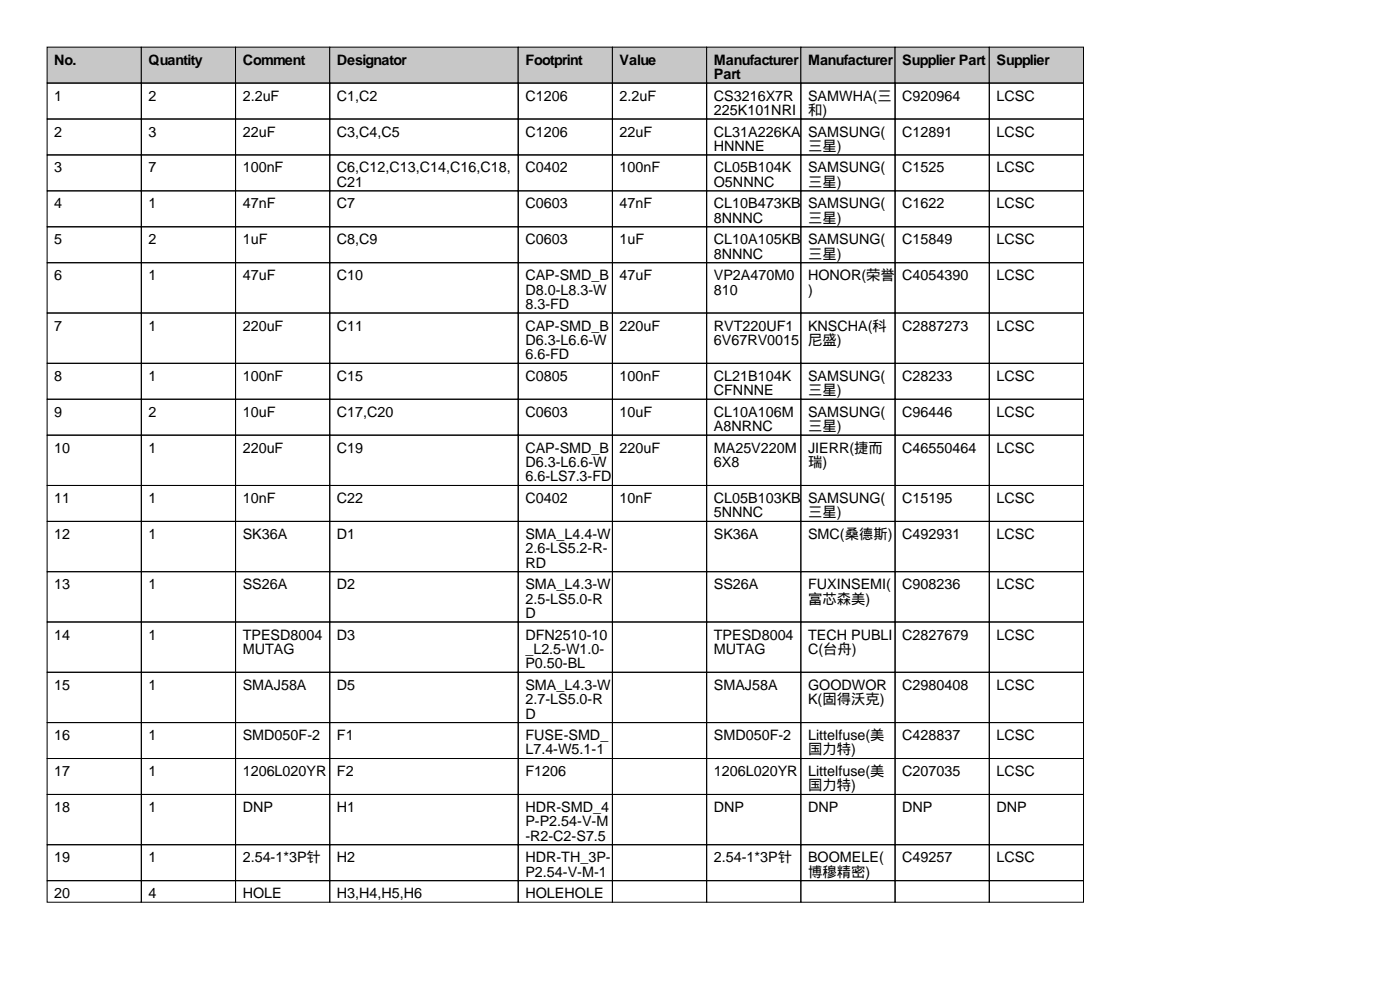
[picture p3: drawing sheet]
<svg xmlns="http://www.w3.org/2000/svg" width="297mm" height="210mm" viewBox="0 0 297 210" stroke-linecap="round" stroke-linejoin="round" font-family="sans-serif">
<defs><g id="words">
<g font-size="3">
<text x="11.5" y="13.7">No.</text>
<text x="31.5" y="13.7">Quantity</text>
<text x="51.5" y="13.7">Comment</text>
<text x="71.5" y="13.7">Designator</text>
<text x="111.5" y="13.7">Footprint</text>
<text x="131.5" y="13.7">Value</text>
<text x="151.5" y="13.7">Manufacturer</text>
<text x="151.5" y="16.8">Part</text>
<text x="171.5" y="13.7">Manufacturer</text>
<text x="191.5" y="13.7">Supplier Part</text>
<text x="211.5" y="13.7">Supplier</text>
<text x="11.5" y="21.3">1</text>
<text x="31.5" y="21.3">2</text>
<text x="51.5" y="21.3">2.2uF</text>
<text x="71.5" y="21.3">C1,C2</text>
<text x="111.5" y="21.3">C1206</text>
<text x="131.5" y="21.3">2.2uF</text>
<text x="151.5" y="21.3">CS3216X7R</text>
<text x="171.5" y="21.3">SAMWHA(三</text>
<text x="191.5" y="21.3">C920964</text>
<text x="211.5" y="21.3">LCSC</text>
<text x="11.5" y="29">2</text>
<text x="31.5" y="29">3</text>
<text x="51.5" y="29">22uF</text>
<text x="71.5" y="29">C3,C4,C5</text>
<text x="111.5" y="29">C1206</text>
<text x="131.5" y="29">22uF</text>
<text x="151.5" y="24.4">225K101NRI</text>
<text x="151.5" y="29">CL31A226KA</text>
<text x="171.5" y="24.4">和)</text>
<text x="171.5" y="29">SAMSUNG(</text>
<text x="191.5" y="29">C12891</text>
<text x="211.5" y="29">LCSC</text>
<text x="151.5" y="32">HNNNE</text>
<text x="171.5" y="32">三星)</text>
<text x="11.5" y="36.6">3</text>
<text x="31.5" y="36.6">7</text>
<text x="51.5" y="36.6">100nF</text>
<text x="71.5" y="36.6">C6,C12,C13,C14,C16,C18,</text>
<text x="71.5" y="39.6">C21</text>
<text x="111.5" y="36.6">C0402</text>
<text x="131.5" y="36.6">100nF</text>
<text x="151.5" y="36.6">CL05B104K</text>
<text x="151.5" y="39.6">O5NNNC</text>
<text x="171.5" y="36.6">SAMSUNG(</text>
<text x="171.5" y="39.6">三星)</text>
<text x="191.5" y="36.6">C1525</text>
<text x="211.5" y="36.6">LCSC</text>
<text x="11.5" y="44.2">4</text>
<text x="31.5" y="44.2">1</text>
<text x="51.5" y="44.2">47nF</text>
<text x="71.5" y="44.2">C7</text>
<text x="111.5" y="44.2">C0603</text>
<text x="131.5" y="44.2">47nF</text>
<text x="151.5" y="44.2">CL10B473KB</text>
<text x="151.5" y="47.2">8NNNC</text>
<text x="171.5" y="44.2">SAMSUNG(</text>
<text x="171.5" y="47.2">三星)</text>
<text x="191.5" y="44.2">C1622</text>
<text x="211.5" y="44.2">LCSC</text>
<text x="11.5" y="51.8">5</text>
<text x="31.5" y="51.8">2</text>
<text x="51.5" y="51.8">1uF</text>
<text x="71.5" y="51.8">C8,C9</text>
<text x="111.5" y="51.8">C0603</text>
<text x="131.5" y="51.8">1uF</text>
<text x="151.5" y="51.8">CL10A105KB</text>
<text x="171.5" y="51.8">SAMSUNG(</text>
<text x="191.5" y="51.8">C15849</text>
<text x="211.5" y="51.8">LCSC</text>
<text x="11.5" y="59.4">6</text>
<text x="31.5" y="59.4">1</text>
<text x="51.5" y="59.4">47uF</text>
<text x="71.5" y="59.4">C10</text>
<text x="111.5" y="59.4">CAP-SMD_B</text>
<text x="131.5" y="59.4">47uF</text>
<text x="151.5" y="54.9">8NNNC</text>
<text x="151.5" y="59.4">VP2A470M0</text>
<text x="171.5" y="54.9">三星)</text>
<text x="171.5" y="59.4">HONOR(荣誉</text>
<text x="191.5" y="59.4">C4054390</text>
<text x="211.5" y="59.4">LCSC</text>
<text x="111.5" y="62.5">D8.0-L8.3-W</text>
<text x="111.5" y="65.5">8.3-FD</text>
<text x="151.5" y="62.5">810</text>
<text x="171.5" y="62.5">)</text>
<text x="11.5" y="70.1">7</text>
<text x="31.5" y="70.1">1</text>
<text x="51.5" y="70.1">220uF</text>
<text x="71.5" y="70.1">C11</text>
<text x="111.5" y="70.1">CAP-SMD_B</text>
<text x="131.5" y="70.1">220uF</text>
<text x="151.5" y="70.1">RVT220UF1</text>
<text x="171.5" y="70.1">KNSCHA(科</text>
<text x="191.5" y="70.1">C2887273</text>
<text x="211.5" y="70.1">LCSC</text>
<text x="111.5" y="73.2">D6.3-L6.6-W</text>
<text x="111.5" y="76.2">6.6-FD</text>
<text x="151.5" y="73.2">6V67RV0015</text>
<text x="171.5" y="73.2">尼盛)</text>
<text x="11.5" y="80.8">8</text>
<text x="31.5" y="80.8">1</text>
<text x="51.5" y="80.8">100nF</text>
<text x="71.5" y="80.8">C15</text>
<text x="111.5" y="80.8">C0805</text>
<text x="131.5" y="80.8">100nF</text>
<text x="151.5" y="80.8">CL21B104K</text>
<text x="151.5" y="83.8">CFNNNE</text>
<text x="171.5" y="80.8">SAMSUNG(</text>
<text x="171.5" y="83.8">三星)</text>
<text x="191.5" y="80.8">C28233</text>
<text x="211.5" y="80.8">LCSC</text>
<text x="11.5" y="88.4">9</text>
<text x="31.5" y="88.4">2</text>
<text x="51.5" y="88.4">10uF</text>
<text x="71.5" y="88.4">C17,C20</text>
<text x="111.5" y="88.4">C0603</text>
<text x="131.5" y="88.4">10uF</text>
<text x="151.5" y="88.4">CL10A106M</text>
<text x="171.5" y="88.4">SAMSUNG(</text>
<text x="191.5" y="88.4">C96446</text>
<text x="211.5" y="88.4">LCSC</text>
<text x="151.5" y="91.4">A8NRNC</text>
<text x="171.5" y="91.4">三星)</text>
<text x="11.5" y="96">10</text>
<text x="31.5" y="96">1</text>
<text x="51.5" y="96">220uF</text>
<text x="71.5" y="96">C19</text>
<text x="111.5" y="96">CAP-SMD_B</text>
<text x="111.5" y="99.1">D6.3-L6.6-W</text>
<text x="131.5" y="96">220uF</text>
<text x="151.5" y="96">MA25V220M</text>
<text x="151.5" y="99.1">6X8</text>
<text x="171.5" y="96">JIERR(捷而</text>
<text x="171.5" y="99.1">瑞)</text>
<text x="191.5" y="96">C46550464</text>
<text x="211.5" y="96">LCSC</text>
<text x="11.5" y="106.7">11</text>
<text x="31.5" y="106.7">1</text>
<text x="51.5" y="106.7">10nF</text>
<text x="71.5" y="106.7">C22</text>
<text x="111.5" y="102.1">6.6-LS7.3-FD</text>
<text x="111.5" y="106.7">C0402</text>
<text x="131.5" y="106.7">10nF</text>
<text x="151.5" y="106.7">CL05B103KB</text>
<text x="171.5" y="106.7">SAMSUNG(</text>
<text x="191.5" y="106.7">C15195</text>
<text x="211.5" y="106.7">LCSC</text>
<text x="151.5" y="109.7">5NNNC</text>
<text x="171.5" y="109.7">三星)</text>
<text x="11.5" y="114.3">12</text>
<text x="31.5" y="114.3">1</text>
<text x="51.5" y="114.3">SK36A</text>
<text x="71.5" y="114.3">D1</text>
<text x="111.5" y="114.3">SMA_L4.4-W</text>
<text x="111.5" y="117.4">2.6-LS5.2-R-</text>
<text x="151.5" y="114.3">SK36A</text>
<text x="171.5" y="114.3">SMC(桑德斯)</text>
<text x="191.5" y="114.3">C492931</text>
<text x="211.5" y="114.3">LCSC</text>
<text x="11.5" y="125">13</text>
<text x="31.5" y="125">1</text>
<text x="51.5" y="125">SS26A</text>
<text x="71.5" y="125">D2</text>
<text x="111.5" y="120.4">RD</text>
<text x="111.5" y="125">SMA_L4.3-W</text>
<text x="151.5" y="125">SS26A</text>
<text x="171.5" y="125">FUXINSEMI(</text>
<text x="191.5" y="125">C908236</text>
<text x="211.5" y="125">LCSC</text>
<text x="111.5" y="128">2.5-LS5.0-R</text>
<text x="111.5" y="131.1">D</text>
<text x="171.5" y="128">富芯森美)</text>
<text x="11.5" y="135.6">14</text>
<text x="31.5" y="135.6">1</text>
<text x="51.5" y="135.6">TPESD8004</text>
<text x="71.5" y="135.6">D3</text>
<text x="111.5" y="135.6">DFN2510-10</text>
<text x="151.5" y="135.6">TPESD8004</text>
<text x="171.5" y="135.6">TECH PUBLI</text>
<text x="191.5" y="135.6">C2827679</text>
<text x="211.5" y="135.6">LCSC</text>
<text x="51.5" y="138.7">MUTAG</text>
<text x="111.5" y="138.7">_L2.5-W1.0-</text>
<text x="111.5" y="141.7">P0.50-BL</text>
<text x="151.5" y="138.7">MUTAG</text>
<text x="171.5" y="138.7">C(台舟)</text>
<text x="11.5" y="146.3">15</text>
<text x="31.5" y="146.3">1</text>
<text x="51.5" y="146.3">SMAJ58A</text>
<text x="71.5" y="146.3">D5</text>
<text x="111.5" y="146.3">SMA_L4.3-W</text>
<text x="111.5" y="149.4">2.7-LS5.0-R</text>
<text x="151.5" y="146.3">SMAJ58A</text>
<text x="171.5" y="146.3">GOODWOR</text>
<text x="171.5" y="149.4">K(固得沃克)</text>
<text x="191.5" y="146.3">C2980408</text>
<text x="211.5" y="146.3">LCSC</text>
<text x="111.5" y="152.4">D</text>
<text x="11.5" y="157">16</text>
<text x="31.5" y="157">1</text>
<text x="51.5" y="157">SMD050F-2</text>
<text x="71.5" y="157">F1</text>
<text x="111.5" y="157">FUSE-SMD_</text>
<text x="111.5" y="160">L7.4-W5.1-1</text>
<text x="151.5" y="157">SMD050F-2</text>
<text x="171.5" y="157">Littelfuse(美</text>
<text x="171.5" y="160">国力特)</text>
<text x="191.5" y="157">C428837</text>
<text x="211.5" y="157">LCSC</text>
<text x="11.5" y="164.6">17</text>
<text x="31.5" y="164.6">1</text>
<text x="51.5" y="164.6">1206L020YR</text>
<text x="71.5" y="164.6">F2</text>
<text x="111.5" y="164.6">F1206</text>
<text x="151.5" y="164.6">1206L020YR</text>
<text x="171.5" y="164.6">Littelfuse(美</text>
<text x="171.5" y="167.6">国力特)</text>
<text x="191.5" y="164.6">C207035</text>
<text x="211.5" y="164.6">LCSC</text>
<text x="11.5" y="172.2">18</text>
<text x="31.5" y="172.2">1</text>
<text x="51.5" y="172.2">DNP</text>
<text x="71.5" y="172.2">H1</text>
<text x="111.5" y="172.2">HDR-SMD_4</text>
<text x="151.5" y="172.2">DNP</text>
<text x="171.5" y="172.2">DNP</text>
<text x="191.5" y="172.2">DNP</text>
<text x="211.5" y="172.2">DNP</text>
<text x="111.5" y="175.3">P-P2.54-V-M</text>
<text x="111.5" y="178.3">-R2-C2-S7.5</text>
<text x="11.5" y="182.9">19</text>
<text x="31.5" y="182.9">1</text>
<text x="51.5" y="182.9">2.54-1*3P针</text>
<text x="71.5" y="182.9">H2</text>
<text x="111.5" y="182.9">HDR-TH_3P-</text>
<text x="111.5" y="185.9">P2.54-V-M-1</text>
<text x="151.5" y="182.9">2.54-1*3P针</text>
<text x="171.5" y="182.9">BOOMELE(</text>
<text x="171.5" y="185.9">博穆精密)</text>
<text x="191.5" y="182.9">C49257</text>
<text x="211.5" y="182.9">LCSC</text>
<text x="11.5" y="190.5">20</text>
<text x="31.5" y="190.5">4</text>
<text x="51.5" y="190.5">HOLE</text>
<text x="71.5" y="190.5">H3,H4,H5,H6</text>
<text x="111.5" y="190.5">HOLEHOLE</text>
</g>
</g></defs>
<g fill="#c7c7c7" stroke="#000" stroke-width=".21">
<path d="M10 10h20v7.6h-20z"/>
<path d="M30 10h20v7.6h-20z"/>
<path d="M50 10h20v7.6h-20z"/>
<path d="M70 10h40v7.6h-40z"/>
<path d="M110 10h20v7.6h-20z"/>
<path d="M130 10h20v7.6h-20z"/>
<path d="M150 10h20v7.6h-20z"/>
<path d="M170 10h20v7.6h-20z"/>
<path d="M190 10h20v7.6h-20z"/>
<path d="M210 10h20v7.6h-20z"/>
</g>
<g fill="none" stroke="#000" stroke-width=".21">
<path d="M10 17.6h20v7.6h-20zM30 17.6h20v7.6h-20zM50 17.6h20v7.6h-20zM70 17.6h40v7.6h-40zM110 17.6h20v7.6h-20zM130 17.6h20v7.6h-20zM150 17.6h20v7.6h-20zM170 17.6h20v7.6h-20zM190 17.6h20v7.6h-20zM210 17.6h20v7.6h-20zM10 25.2h20v7.7h-20zM10 32.9h20v7.6h-20z"/>
<path d="M30 25.2h20v7.7h-20zM30 32.9h20v7.6h-20zM50 25.2h20v7.7h-20zM50 32.9h20v7.6h-20zM70 25.2h40v7.7h-40zM70 32.9h40v7.6h-40zM110 25.2h20v7.7h-20zM110 32.9h20v7.6h-20zM130 25.2h20v7.7h-20zM130 32.9h20v7.6h-20zM150 25.2h20v7.7h-20zM150 32.9h20v7.6h-20z"/>
<path d="M170 25.2h20v7.7h-20zM170 32.9h20v7.6h-20zM190 25.2h20v7.7h-20zM190 32.9h20v7.6h-20zM210 25.2h20v7.7h-20zM210 32.9h20v7.6h-20zM10 40.5h20v7.6h-20zM10 48.1h20v7.6h-20zM10 55.7h20v10.7h-20zM30 40.5h20v7.6h-20zM30 48.1h20v7.6h-20zM30 55.7h20v10.7h-20z"/>
<path d="M50 40.5h20v7.6h-20zM50 48.1h20v7.6h-20zM50 55.7h20v10.7h-20zM70 40.5h40v7.6h-40zM70 48.1h40v7.6h-40zM70 55.7h40v10.7h-40zM110 40.5h20v7.6h-20zM110 48.1h20v7.6h-20zM110 55.7h20v10.7h-20zM130 40.5h20v7.6h-20zM130 48.1h20v7.6h-20zM130 55.7h20v10.7h-20z"/>
<path d="M150 40.5h20v7.6h-20zM150 48.1h20v7.6h-20zM150 55.7h20v10.7h-20zM170 40.5h20v7.6h-20zM170 48.1h20v7.6h-20zM170 55.7h20v10.7h-20zM190 40.5h20v7.6h-20zM190 48.1h20v7.6h-20zM190 55.7h20v10.7h-20zM210 40.5h20v7.6h-20zM210 48.1h20v7.6h-20zM210 55.7h20v10.7h-20z"/>
<path d="M10 66.4h20v10.7h-20zM10 77.1h20v7.6h-20zM30 66.4h20v10.7h-20zM30 77.1h20v7.6h-20zM50 66.4h20v10.7h-20zM50 77.1h20v7.6h-20zM70 66.4h40v10.7h-40zM70 77.1h40v7.6h-40zM110 66.4h20v10.7h-20zM110 77.1h20v7.6h-20zM130 66.4h20v10.7h-20zM130 77.1h20v7.6h-20z"/>
<path d="M150 66.4h20v10.7h-20zM150 77.1h20v7.6h-20zM170 66.4h20v10.7h-20zM170 77.1h20v7.6h-20zM190 66.4h20v10.7h-20zM190 77.1h20v7.6h-20zM210 66.4h20v10.7h-20zM210 77.1h20v7.6h-20zM10 84.7h20v7.6h-20zM10 92.3h20v10.7h-20zM30 84.7h20v7.6h-20zM30 92.3h20v10.7h-20z"/>
<path d="M50 84.7h20v7.6h-20zM50 92.3h20v10.7h-20zM70 84.7h40v7.6h-40zM70 92.3h40v10.7h-40zM110 84.7h20v7.6h-20zM110 92.3h20v10.7h-20zM130 84.7h20v7.6h-20zM130 92.3h20v10.7h-20zM150 84.7h20v7.6h-20zM150 92.3h20v10.7h-20zM170 84.7h20v7.6h-20zM170 92.3h20v10.7h-20z"/>
<path d="M190 84.7h20v7.6h-20zM190 92.3h20v10.7h-20zM210 84.7h20v7.6h-20zM210 92.3h20v10.7h-20zM10 103h20v7.6h-20zM10 110.6h20v10.7h-20zM30 103h20v7.6h-20zM30 110.6h20v10.7h-20zM50 103h20v7.6h-20zM50 110.6h20v10.7h-20zM70 103h40v7.6h-40zM70 110.6h40v10.7h-40z"/>
<path d="M110 103h20v7.6h-20zM110 110.6h20v10.7h-20zM130 103h20v7.6h-20zM130 110.6h20v10.7h-20zM150 103h20v7.6h-20zM150 110.6h20v10.7h-20zM170 103h20v7.6h-20zM170 110.6h20v10.7h-20zM190 103h20v7.6h-20zM190 110.6h20v10.7h-20zM210 103h20v7.6h-20zM210 110.6h20v10.7h-20z"/>
<path d="M10 121.3h20v10.6h-20zM10 131.9h20v10.7h-20zM30 121.3h20v10.6h-20zM30 131.9h20v10.7h-20zM50 121.3h20v10.6h-20zM50 131.9h20v10.7h-20zM70 121.3h40v10.6h-40zM70 131.9h40v10.7h-40zM110 121.3h20v10.6h-20zM110 131.9h20v10.7h-20zM130 121.3h20v10.6h-20zM130 131.9h20v10.7h-20z"/>
<path d="M150 121.3h20v10.6h-20zM150 131.9h20v10.7h-20zM170 121.3h20v10.6h-20zM170 131.9h20v10.7h-20zM190 121.3h20v10.6h-20zM190 131.9h20v10.7h-20zM210 121.3h20v10.6h-20zM210 131.9h20v10.7h-20zM10 142.6h20v10.7h-20zM10 153.3h20v7.6h-20zM30 142.6h20v10.7h-20zM30 153.3h20v7.6h-20z"/>
<path d="M50 142.6h20v10.7h-20zM50 153.3h20v7.6h-20zM70 142.6h40v10.7h-40zM70 153.3h40v7.6h-40zM110 142.6h20v10.7h-20zM110 153.3h20v7.6h-20zM130 142.6h20v10.7h-20zM130 153.3h20v7.6h-20zM150 142.6h20v10.7h-20zM150 153.3h20v7.6h-20zM170 142.6h20v10.7h-20zM170 153.3h20v7.6h-20z"/>
<path d="M190 142.6h20v10.7h-20zM190 153.3h20v7.6h-20zM210 142.6h20v10.7h-20zM210 153.3h20v7.6h-20zM10 160.9h20v7.6h-20zM10 168.5h20v10.7h-20zM10 179.2h20v7.6h-20zM30 160.9h20v7.6h-20zM30 168.5h20v10.7h-20zM30 179.2h20v7.6h-20zM50 160.9h20v7.6h-20zM50 168.5h20v10.7h-20z"/>
<path d="M50 179.2h20v7.6h-20zM70 160.9h40v7.6h-40zM70 168.5h40v10.7h-40zM70 179.2h40v7.6h-40zM110 160.9h20v7.6h-20zM110 168.5h20v10.7h-20zM110 179.2h20v7.6h-20zM130 160.9h20v7.6h-20zM130 168.5h20v10.7h-20zM130 179.2h20v7.6h-20zM150 160.9h20v7.6h-20zM150 168.5h20v10.7h-20z"/>
<path d="M150 179.2h20v7.6h-20zM170 160.9h20v7.6h-20zM170 168.5h20v10.7h-20zM170 179.2h20v7.6h-20zM190 160.9h20v7.6h-20zM190 168.5h20v10.7h-20zM190 179.2h20v7.6h-20zM210 160.9h20v7.6h-20zM210 168.5h20v10.7h-20zM210 179.2h20v7.6h-20zM10 186.8h20v4.6h-20zM30 186.8h20v4.6h-20z"/>
<path d="M50 186.8h20v4.6h-20zM70 186.8h40v4.6h-40zM110 186.8h20v4.6h-20zM130 186.8h20v4.6h-20zM150 186.8h20v4.6h-20zM170 186.8h20v4.6h-20zM190 186.8h20v4.6h-20zM210 186.8h20v4.6h-20z"/>
</g>
<use href="#words"/>
</svg>
